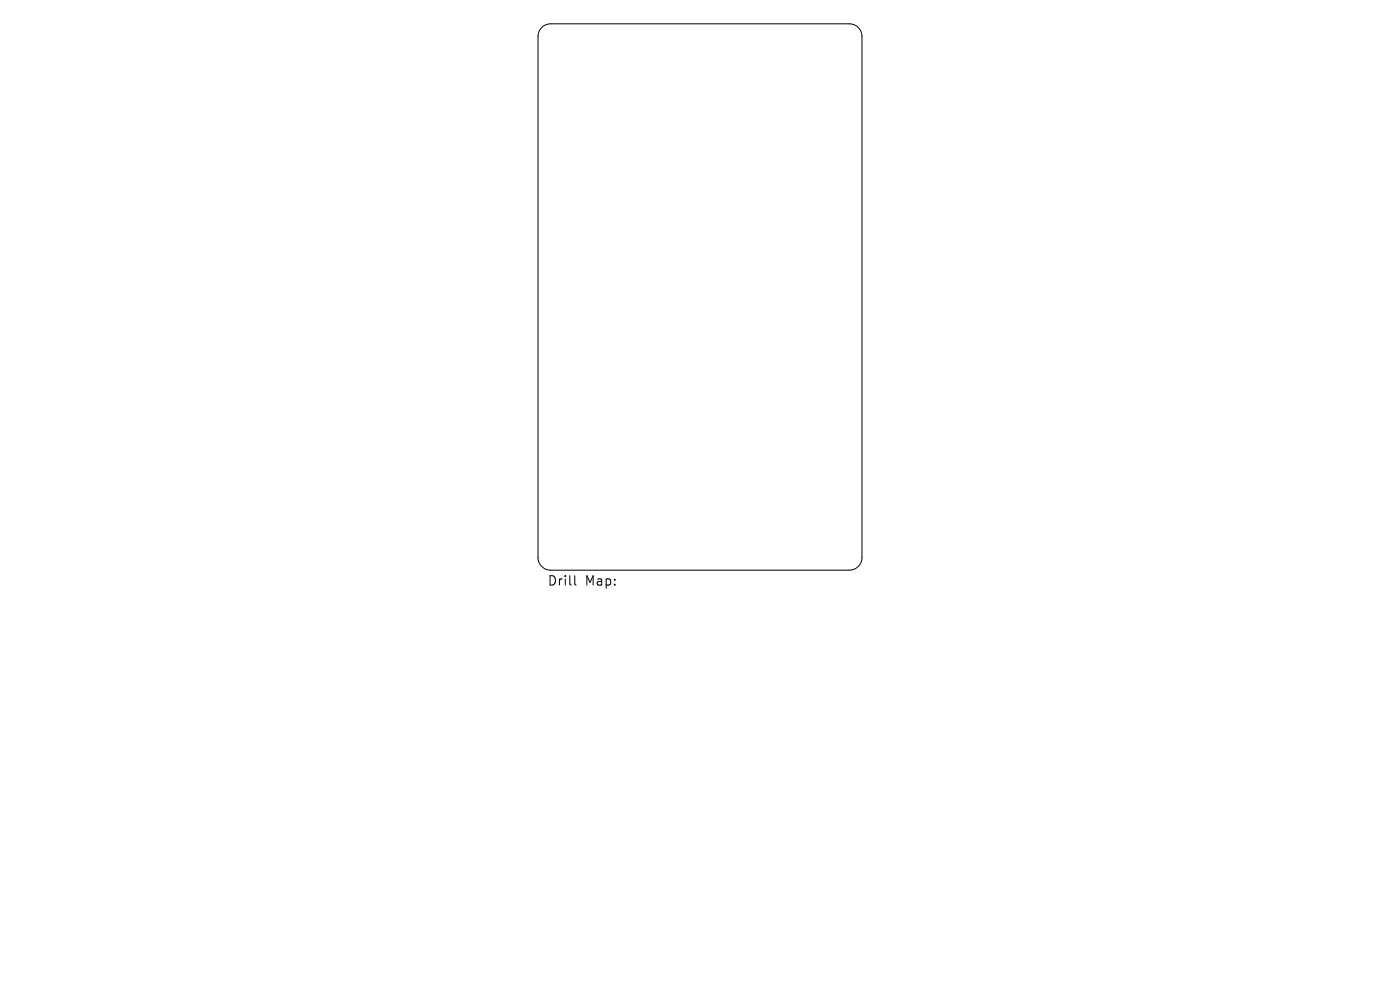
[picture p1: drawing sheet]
<svg xmlns="http://www.w3.org/2000/svg" width="297mm" height="210mm" viewBox="0 0 297 210" stroke-linecap="round" stroke-linejoin="round" font-family="sans-serif">
<defs><g id="words">
<g font-size="2.8">
<text x="116.1" y="124.5">Drill</text>
<text x="124.1" y="124.5">Map:</text>
</g>
</g></defs>
<path d="M114.9 5.9l.8-.6 1.1-.2h63.4a2.7 2.7 0 0 1 2.7 2.6v110.6a2.7 2.7 0 0 1-2.7 2.7h-63.4a2.7 2.7 0 0 1-2.7-2.7v-110.6l.2-.9zM121.9 122.1v1.7l.3 .3" fill="none" stroke="#000" stroke-width=".21"/>
<use href="#words"/>
</svg>
